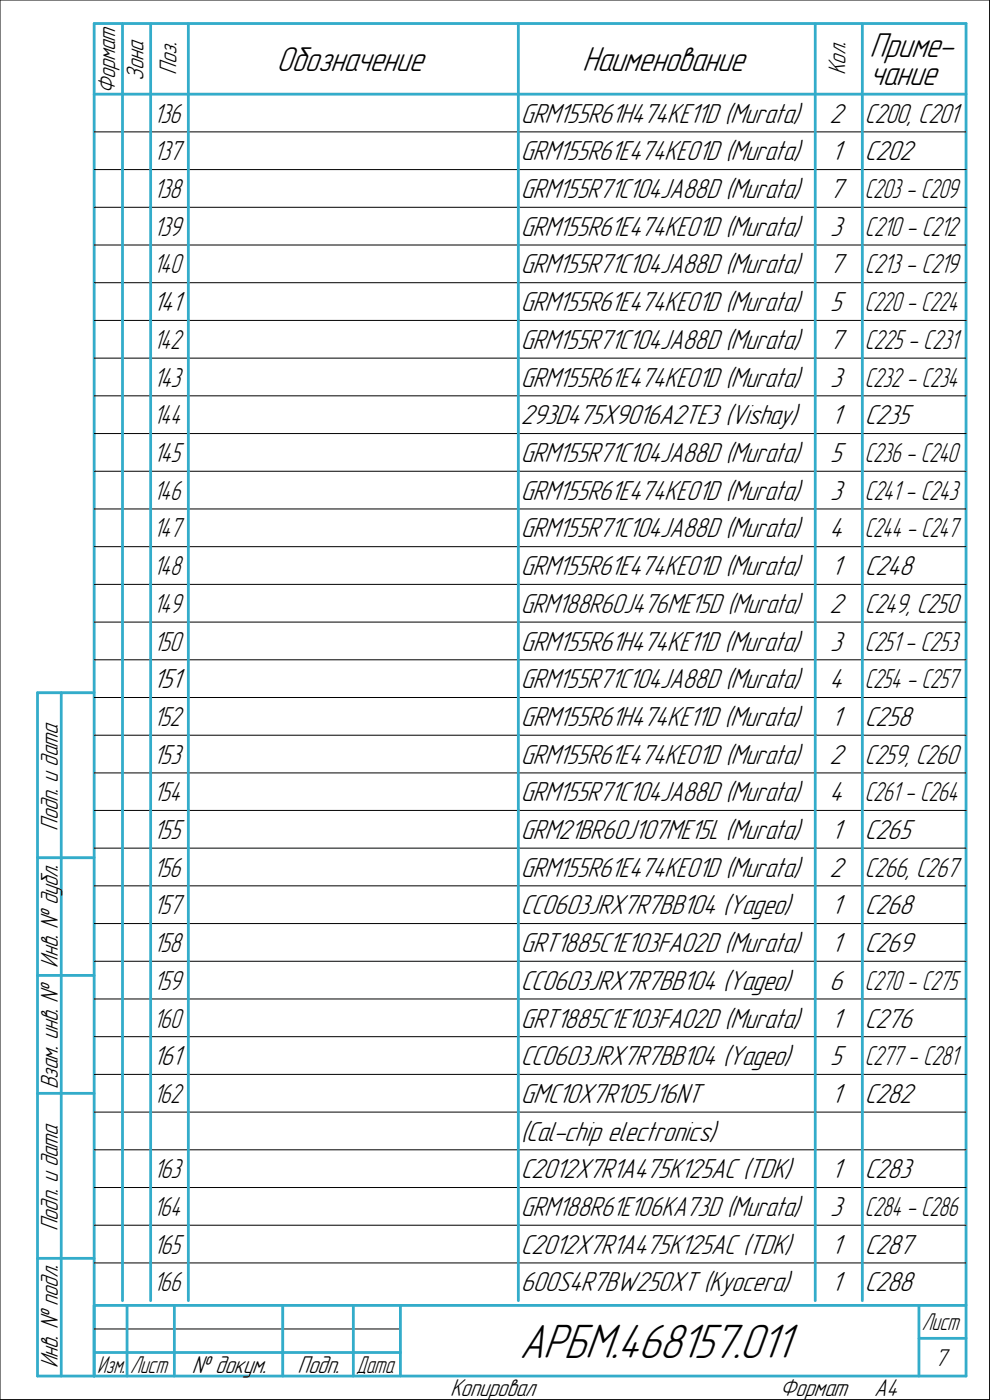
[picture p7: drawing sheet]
<svg xmlns="http://www.w3.org/2000/svg" width="210mm" height="297mm" viewBox="0 0 210 297" stroke-linecap="round" stroke-linejoin="round" font-family="sans-serif">
<defs><g id="words">
<text font-size="10.9" x="110.2" y="288">АРБМ.468157.011</text>
<g font-size="7.8">
<text x="58.7" y="15">Обозначение</text>
<text x="123.5" y="15">Наименование</text>
<text x="184.5" y="12.1">Приме-</text>
<text x="184.5" y="18">чание</text>
</g>
<g font-size="6.2">
<text x="110.5" y="26">GRM155R61H474KE11D (Murata)</text>
<text x="176" y="26">2</text>
<text x="110.5" y="34">GRM155R61E474KE01D (Murata)</text>
<text x="176.4" y="34">1</text>
<text x="183.5" y="34">C202</text>
<text x="110.5" y="42">GRM155R71C104JA88D (Murata)</text>
<text x="176" y="42">7</text>
<text x="110.5" y="50">GRM155R61E474KE01D (Murata)</text>
<text x="176.2" y="50">3</text>
<text x="110.5" y="58">GRM155R71C104JA88D (Murata)</text>
<text x="176" y="58">7</text>
<text x="32.5" y="66">141</text>
<text x="110.5" y="66">GRM155R61E474KE01D (Murata)</text>
<text x="176.2" y="66">5</text>
<text x="110.5" y="74">GRM155R71C104JA88D (Murata)</text>
<text x="176" y="74">7</text>
<text x="110.5" y="82">GRM155R61E474KE01D (Murata)</text>
<text x="176.2" y="82">3</text>
<text x="110.5" y="90">293D475X9016A2TE3 (Vishay)</text>
<text x="176.4" y="90">1</text>
<text x="183.5" y="90">C235</text>
<text x="110.5" y="98">GRM155R71C104JA88D (Murata)</text>
<text x="176.2" y="98">5</text>
<text x="110.5" y="106">GRM155R61E474KE01D (Murata)</text>
<text x="176.2" y="106">3</text>
<text x="110.5" y="114">GRM155R71C104JA88D (Murata)</text>
<text x="176" y="114">4</text>
<text x="110.5" y="122">GRM155R61E474KE01D (Murata)</text>
<text x="176.4" y="122">1</text>
<text x="183.5" y="122">C248</text>
<text x="110.5" y="130">GRM188R60J476ME15D (Murata)</text>
<text x="176" y="130">2</text>
<text x="110.5" y="138">GRM155R61H474KE11D (Murata)</text>
<text x="176.2" y="138">3</text>
<text x="32.5" y="146">151</text>
<text x="110.5" y="146">GRM155R71C104JA88D (Murata)</text>
<text x="176" y="146">4</text>
<text x="110.5" y="154">GRM155R61H474KE11D (Murata)</text>
<text x="176.4" y="154">1</text>
<text x="183.5" y="154">C258</text>
<text x="110.5" y="162">GRM155R61E474KE01D (Murata)</text>
<text x="176" y="162">2</text>
<text x="110.5" y="170">GRM155R71C104JA88D (Murata)</text>
<text x="176" y="170">4</text>
<text x="110.5" y="178">GRM21BR60J107ME15L (Murata)</text>
<text x="176.4" y="178">1</text>
<text x="183.5" y="178">C265</text>
<text x="110.5" y="186">GRM155R61E474KE01D (Murata)</text>
<text x="176" y="186">2</text>
<text x="110.5" y="194">CC0603JRX7R7BB104 (Yageo)</text>
<text x="176.4" y="194">1</text>
<text x="183.5" y="194">C268</text>
<text x="110.5" y="202">GRT1885C1E103FA02D (Murata)</text>
<text x="176.4" y="202">1</text>
<text x="183.5" y="202">C269</text>
<text x="110.5" y="210">CC0603JRX7R7BB104 (Yageo)</text>
<text x="176" y="210">6</text>
<text x="110.5" y="218">GRT1885C1E103FA02D (Murata)</text>
<text x="176.4" y="218">1</text>
<text x="183.5" y="218">C276</text>
<text x="32.5" y="226">161</text>
<text x="110.5" y="226">CC0603JRX7R7BB104 (Yageo)</text>
<text x="176.2" y="226">5</text>
<text x="110.5" y="234">GMC10X7R105J16NT</text>
<text x="176.4" y="234">1</text>
<text x="183.5" y="234">C282</text>
<text x="110.5" y="242">(</text>
<text x="111.7" y="242">Cal-chip electronics)</text>
<text x="110.5" y="250">C2012X7R1A475K125AC (TDK)</text>
<text x="176.4" y="250">1</text>
<text x="183.5" y="250">C283</text>
<text x="110.5" y="258">GRM188R61E106KA73D (Murata)</text>
<text x="176.2" y="258">3</text>
<text x="110.5" y="266">C2012X7R1A475K125AC (TDK)</text>
<text x="176.4" y="266">1</text>
<text x="183.5" y="266">C287</text>
<text x="110.5" y="274">600S4R7BW250XT (Kyocera)</text>
<text x="176.4" y="274">1</text>
<text x="183.5" y="274">C288</text>
</g>
<g font-size="6.1">
<text x="32.6" y="26">136</text>
<text x="183.5" y="26">C200, C201</text>
<text x="32.6" y="34">137</text>
<text x="32.6" y="42">138</text>
<text x="183.5" y="42">C203 - C209</text>
<text x="32.6" y="50">139</text>
<text x="183.5" y="50">C210 - C212</text>
<text x="32.6" y="58">140</text>
<text x="183.5" y="58">C213 - C219</text>
<text x="183.5" y="66">C220 - C224</text>
<text x="32.6" y="74">142</text>
<text x="183.5" y="74">C225 - C231</text>
<text x="32.6" y="82">143</text>
<text x="183.5" y="82">C232 - C234</text>
<text x="32.6" y="90">144</text>
<text x="32.6" y="98">145</text>
<text x="183.5" y="98">C236 - C240</text>
<text x="32.6" y="106">146</text>
<text x="183.5" y="106">C241 - C243</text>
<text x="32.6" y="114">147</text>
<text x="183.5" y="114">C244 - C247</text>
<text x="32.6" y="122">148</text>
<text x="32.6" y="130">149</text>
<text x="183.5" y="130">C249, C250</text>
<text x="32.6" y="138">150</text>
<text x="183.5" y="138">C251 - C253</text>
<text x="183.5" y="146">C254 - C257</text>
<text x="32.6" y="154">152</text>
<text x="32.6" y="162">153</text>
<text x="183.5" y="162">C259, C260</text>
<text x="32.6" y="170">154</text>
<text x="183.5" y="170">C261 - C264</text>
<text x="32.6" y="178">155</text>
<text x="32.6" y="186">156</text>
<text x="183.5" y="186">C266, C267</text>
<text x="32.6" y="194">157</text>
<text x="32.6" y="202">158</text>
<text x="32.6" y="210">159</text>
<text x="183.5" y="210">C270 - C275</text>
<text x="32.6" y="218">160</text>
<text x="183.5" y="226">C277 - C281</text>
<text x="32.6" y="234">162</text>
<text x="32.6" y="250">163</text>
<text x="32.6" y="258">164</text>
<text x="183.5" y="258">C284 - C286</text>
<text x="32.6" y="266">165</text>
<text x="32.6" y="274">166</text>
</g>
<g font-size="5.5">
<text x="30.4" y="17.2" transform="rotate(-90 30.4 17.2)">Зона</text>
<text x="37.4" y="15.9" transform="rotate(-90 37.4 15.9)">Поз.</text>
<text x="179.4" y="15.9" transform="rotate(-90 179.4 15.9)">Кол.</text>
<text x="24.4" y="20" transform="rotate(-90 24.4 20)">Формат</text>
<text x="12.3" y="176.2" transform="rotate(-90 12.3 176.2)">Подп. и дата</text>
<text x="12.3" y="205.3" transform="rotate(-90 12.3 205.3)">Инв. № дубл.</text>
<text x="12.3" y="231.1" transform="rotate(-90 12.3 231.1)">Взам. инв. №</text>
<text x="12.3" y="261.2" transform="rotate(-90 12.3 261.2)">Подп. и дата</text>
<text x="12.3" y="290.3" transform="rotate(-90 12.3 290.3)">Инв. № подл.</text>
<text x="40.7" y="291.3">№ докум.</text>
<text x="63.1" y="291.3">Подп.</text>
<text x="198.3" y="289.8">7</text>
<text x="95.5" y="296.3">Копировал</text>
<text x="165.5" y="296.3">Формат</text>
<text x="185.5" y="296.3">A4</text>
</g>
<g font-size="5.4">
<text x="195.6" y="282.3">Лист</text>
<text x="20.6" y="291.3">Изм.</text>
<text x="27.6" y="291.3">Лист</text>
<text x="75.6" y="291.3">Дата</text>
</g>
</g></defs>
<g fill="none" stroke="#000" stroke-width=".21">
<path d="M0 0h210zM0 0v297zM210 0v297zM20 28h6zM20 36h6zM26 28h6zM26 36h6zM32 28h8zM32 36h8zM40 28h70zM40 36h70zM110 28h63z"/>
<path d="M110 36h63zM173 28h10zM173 36h10zM183 28h22zM183 36h22zM20 44h6zM20 52h6zM20 60h6zM26 44h6zM26 52h6zM26 60h6zM32 44h8z"/>
<path d="M32 52h8zM32 60h8zM40 44h70zM40 52h70zM40 60h70zM110 44h63zM110 52h63zM110 60h63zM173 44h10zM173 52h10zM173 60h10zM183 44h22z"/>
<path d="M183 52h22zM183 60h22zM20 68h6zM20 76h6zM26 68h6zM26 76h6zM32 68h8zM32 76h8zM40 68h70zM40 76h70zM110 68h63zM110 76h63z"/>
<path d="M173 68h10zM173 76h10zM183 68h22zM183 76h22zM20 84h6zM20 92h6zM20 100h6zM26 84h6zM26 92h6zM26 100h6zM32 84h8zM32 92h8z"/>
<path d="M32 100h8zM40 84h70zM40 92h70zM40 100h70zM110 84h63zM110 92h63zM110 100h63zM173 84h10zM173 92h10zM173 100h10zM183 84h22zM183 92h22z"/>
<path d="M183 100h22zM20 108h6zM20 116h6zM26 108h6zM26 116h6zM32 108h8zM32 116h8zM40 108h70zM40 116h70zM110 108h63zM110 116h63zM173 108h10z"/>
<path d="M173 116h10zM183 108h22zM183 116h22zM20 124h6zM20 132h6zM20 140h6zM26 124h6zM26 132h6zM26 140h6zM32 124h8zM32 132h8zM32 140h8z"/>
<path d="M40 124h70zM40 132h70zM40 140h70zM110 124h63zM110 132h63zM110 140h63zM173 124h10zM173 132h10zM173 140h10zM183 124h22zM183 132h22zM183 140h22z"/>
<path d="M20 148h6zM20 156h6zM26 148h6zM26 156h6zM32 148h8zM32 156h8zM40 148h70zM40 156h70zM110 148h63zM110 156h63zM173 148h10zM173 156h10z"/>
<path d="M183 148h22zM183 156h22zM20 164h6zM20 172h6zM20 180h6zM26 164h6zM26 172h6zM26 180h6zM32 164h8zM32 172h8zM32 180h8zM40 164h70z"/>
<path d="M40 172h70zM40 180h70zM110 164h63zM110 172h63zM110 180h63zM173 164h10zM173 172h10zM173 180h10zM183 164h22zM183 172h22zM183 180h22zM20 188h6z"/>
<path d="M20 196h6zM26 188h6zM26 196h6zM32 188h8zM32 196h8zM40 188h70zM40 196h70zM110 188h63zM110 196h63zM173 188h10zM173 196h10zM183 188h22z"/>
<path d="M183 196h22zM20 204h6zM20 212h6zM20 220h6zM26 204h6zM26 212h6zM26 220h6zM32 204h8zM32 212h8zM32 220h8zM40 204h70zM40 212h70z"/>
<path d="M40 220h70zM110 204h63zM110 212h63zM110 220h63zM173 204h10zM173 212h10zM173 220h10zM183 204h22zM183 212h22zM183 220h22zM20 228h6zM20 236h6z"/>
<path d="M26 228h6zM26 236h6zM32 228h8zM32 236h8zM40 228h70zM40 236h70zM110 228h63zM110 236h63zM173 228h10zM173 236h10zM183 228h22zM183 236h22z"/>
<path d="M20 244h6zM20 252h6zM20 260h6zM26 244h6zM26 252h6zM26 260h6zM32 244h8zM32 252h8zM32 260h8zM40 244h70zM40 252h70zM40 260h70z"/>
<path d="M110 244h63zM110 252h63zM110 260h63zM173 244h10zM173 252h10zM173 260h10zM183 244h22zM183 252h22zM183 260h22zM20 268h6zM26 268h6zM32 268h8z"/>
<path d="M40 268h70zM110 268h63zM173 268h10zM183 268h22zM0 297h210zM20 282h65z"/>
</g>
<g fill="none" stroke="#33acca" stroke-width=".59">
<path d="M20 5h185zM20 5v287zM20 20h185zM26 20v8zM26 5v15zM32 20v8zM32 5v15zM40 20v8zM40 5v15zM110 20v8zM110 5v15zM173 20v8z"/>
<path d="M173 5v15zM183 20v8zM183 5v15zM205 5v287zM26 28v8zM26 36v8zM32 28v8zM32 36v8zM40 28v8zM40 36v8zM110 28v8zM110 36v8z"/>
<path d="M173 28v8zM173 36v8zM183 28v8zM183 36v8zM26 44v8zM26 52v8zM26 60v8zM32 44v8zM32 52v8zM32 60v8zM40 44v8zM40 52v8z"/>
<path d="M40 60v8zM110 44v8zM110 52v8zM110 60v8zM173 44v8zM173 52v8zM173 60v8zM183 44v8zM183 52v8zM183 60v8zM26 68v8zM26 76v8z"/>
<path d="M32 68v8zM32 76v8zM40 68v8zM40 76v8zM110 68v8zM110 76v8zM173 68v8zM173 76v8zM183 68v8zM183 76v8zM26 84v8zM26 92v8z"/>
<path d="M26 100v8zM32 84v8zM32 92v8zM32 100v8zM40 84v8zM40 92v8zM40 100v8zM110 84v8zM110 92v8zM110 100v8zM173 84v8zM173 92v8z"/>
<path d="M173 100v8zM183 84v8zM183 92v8zM183 100v8zM26 108v8zM26 116v8zM32 108v8zM32 116v8zM40 108v8zM40 116v8zM110 108v8zM110 116v8z"/>
<path d="M173 108v8zM173 116v8zM183 108v8zM183 116v8zM26 124v8zM26 132v8zM26 140v8zM32 124v8zM32 132v8zM32 140v8zM40 124v8zM40 132v8z"/>
<path d="M40 140v8zM110 124v8zM110 132v8zM110 140v8zM173 124v8zM173 132v8zM173 140v8zM183 124v8zM183 132v8zM183 140v8zM8 147v145zM8 147h12z"/>
<path d="M13 147v145zM26 148v8zM26 156v8zM32 148v8zM32 156v8zM40 148v8zM40 156v8zM110 148v8zM110 156v8zM173 148v8zM173 156v8zM183 148v8z"/>
<path d="M183 156v8zM26 164v8zM26 172v8zM26 180v8zM32 164v8zM32 172v8zM32 180v8zM40 164v8zM40 172v8zM40 180v8zM110 164v8zM110 172v8z"/>
<path d="M110 180v8zM173 164v8zM173 172v8zM173 180v8zM183 164v8zM183 172v8zM183 180v8zM8 182h12zM26 188v8zM26 196v8zM32 188v8zM32 196v8z"/>
<path d="M40 188v8zM40 196v8zM110 188v8zM110 196v8zM173 188v8zM173 196v8zM183 188v8zM183 196v8zM8 207h12zM26 204v8zM26 212v8zM26 220v8z"/>
<path d="M32 204v8zM32 212v8zM32 220v8zM40 204v8zM40 212v8zM40 220v8zM110 204v8zM110 212v8zM110 220v8zM173 204v8zM173 212v8zM173 220v8z"/>
<path d="M183 204v8zM183 212v8zM183 220v8zM8 232h12zM26 228v8zM26 236v8zM32 228v8zM32 236v8zM40 228v8zM40 236v8zM110 228v8zM110 236v8z"/>
<path d="M173 228v8zM173 236v8zM183 228v8zM183 236v8zM26 244v8zM26 252v8zM26 260v8zM32 244v8zM32 252v8zM32 260v8zM40 244v8zM40 252v8z"/>
<path d="M40 260v8zM110 244v8zM110 252v8zM110 260v8zM173 244v8zM173 252v8zM173 260v8zM183 244v8zM183 252v8zM183 260v8zM8 267h12zM20 277h185z"/>
<path d="M20 277v15zM26 268v8zM27 277v15zM32 268v8zM37 277v15zM40 268v8zM60 277v15zM75 277v15zM85 277v15zM110 268v8zM173 268v8zM183 268v8z"/>
<path d="M195 277v15zM8 292h12zM20 292h185zM20 287h7zM27 287h10zM37 287h23zM60 287h15zM75 287h10zM195 284h10z"/>
</g>
<use href="#words"/>
</svg>
